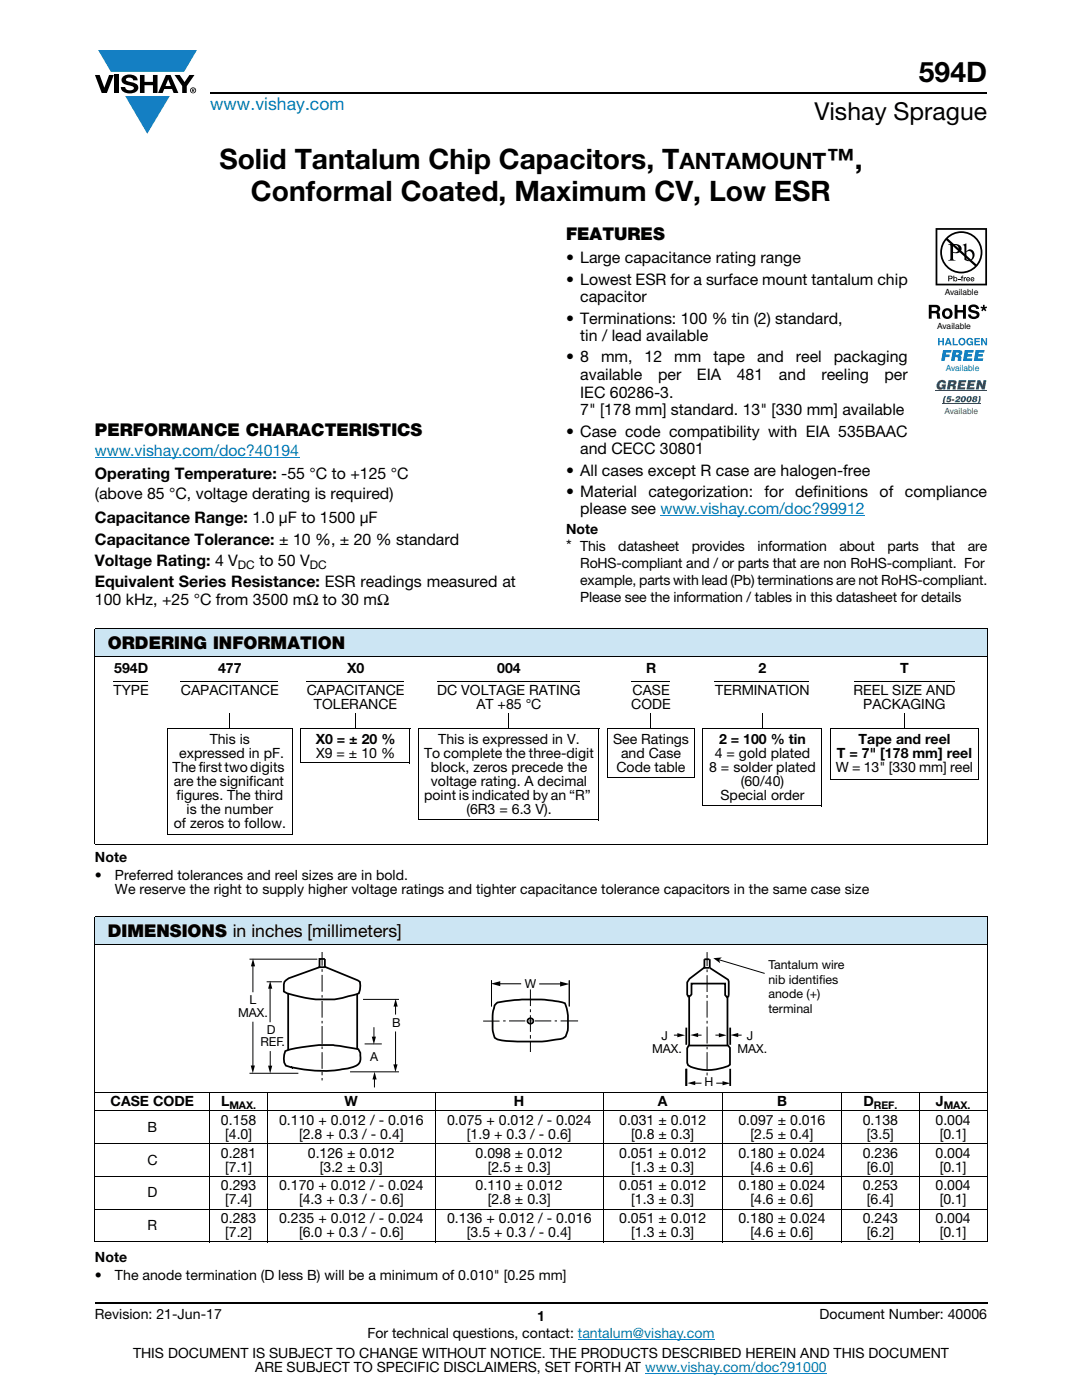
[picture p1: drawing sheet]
<svg xmlns="http://www.w3.org/2000/svg" width="216mm" height="279mm" viewBox="0 0 216 279" stroke-linecap="round" stroke-linejoin="round" font-family="sans-serif">
<defs><g id="words">
<g font-size="5.6">
<text x="183.4" y="16.4">594D</text>
<text x="43.8" y="33.8">Solid Tantalum Chip Capacitors, T</text>
<text x="164.9" y="33.8">™,</text>
<text x="50.1" y="40.1">Conformal Coated, Maximum CV, Low ESR</text>
</g>
<text font-size="4.9" x="162.5" y="24">Vishay Sprague</text>
<text font-size="4.5" x="135.6" y="33.8">ANTAMOUNT</text>
<text font-size="3.5" fill="#007ec4" x="42" y="21.9">www.vishay.com</text>
<g font-size="3.5">
<text x="112.9" y="47.9">FEATURES</text>
<text x="18.9" y="87">PERFORMANCE CHARACTERISTICS</text>
<text x="21.5" y="129.6">ORDERING INFORMATION</text>
<text x="21.5" y="187">DIMENSIONS in inches [millimeters]</text>
</g>
<g font-size="3.2">
<text x="112.9" y="52.6">• Large capacitance rating range</text>
<text x="112.9" y="56.8">• Lowest ESR for a surface mount tantalum chip</text>
<text x="112.9" y="64.6">• Terminations: 100 % tin (2) standard,</text>
<text x="115.8" y="60.3">capacitor</text>
<text x="115.8" y="68.1">tin / lead available</text>
<text x="112.9" y="72.3">• 8</text>
<text x="115.8" y="75.9">available</text>
<text x="119.9" y="72.3">mm,</text>
<text x="128.6" y="72.3">12</text>
<text x="131.3" y="75.9">per</text>
<text x="134.5" y="72.3">mm</text>
<text x="139.1" y="75.9">EIA</text>
<text x="142.4" y="72.3">tape</text>
<text x="147" y="75.9">481</text>
<text x="151.1" y="72.3">and</text>
<text x="155.4" y="75.9">and</text>
<text x="158.8" y="72.3">reel</text>
<text x="163.9" y="75.9">reeling</text>
<text x="166.4" y="72.3">packaging</text>
<text x="176.5" y="75.9">per</text>
<text x="115.8" y="79.4">IEC 60286-3.</text>
<text x="115.8" y="82.9">7&quot; [178 mm] standard. 13&quot; [330 mm] available</text>
<text x="112.9" y="87.1">• Case code compatibility with EIA 535BAAC</text>
<text x="18.9" y="95.6">Operating Temperature: -55 °C to +125 °C</text>
<text x="112.9" y="94.9">• All cases except R case are halogen-free</text>
<text x="115.8" y="90.7">and CECC 30801</text>
<text x="18.9" y="99.5">(above 85 °C, voltage derating is required)</text>
<text x="112.9" y="99.1">• Material</text>
<text x="129.4" y="99.1">categorization:</text>
<text x="152.6" y="99.1">for</text>
<text x="158.7" y="99.1">definitions</text>
<text x="175.5" y="99.1">of</text>
<text x="180.6" y="99.1">compliance</text>
<text x="18.9" y="104.5">Capacitance Range: 1.0 μF to 1500 μF</text>
<text x="115.8" y="102.7">please see www.vishay.com/doc?99912</text>
<text x="18.9" y="108.7">Capacitance Tolerance: ± 10 %, ± 20 % standard</text>
<text x="18.9" y="112.9">Voltage Rating: 4 V</text>
<text x="51.8" y="112.9">to 50 V</text>
<text x="112.9" y="110">*</text>
<text x="18.9" y="117.2">Equivalent Series Resistance: ESR readings measured at</text>
<text x="18.9" y="120.7">100 kHz, +25 °C from 3500 mΩ to 30 mΩ</text>
</g>
<text font-size="3.2" fill="#007ec4" x="18.9" y="91">www.vishay.com/doc?40194</text>
<g font-size="2.8">
<text x="112.9" y="106.7">Note</text>
<text x="115.8" y="110">This</text>
<text x="115.8" y="113.4">RoHS-compliant and / or parts that are non RoHS-compliant. For</text>
<text x="123.4" y="110">datasheet</text>
<text x="138" y="110">provides</text>
<text x="151.2" y="110">information</text>
<text x="167.5" y="110">about</text>
<text x="177.1" y="110">parts</text>
<text x="185.9" y="110">that</text>
<text x="193.1" y="110">are</text>
<text x="115.8" y="116.7">example, parts with lead (Pb) terminations are not RoHS-compliant.</text>
<text x="115.8" y="120.1">Please see the information / tables in this datasheet for details</text>
<text x="22.8" y="134.3">594D</text>
<text x="43.5" y="134.3">477</text>
<text x="69.2" y="134.3">X0</text>
<text x="99.2" y="134.3">004</text>
<text x="128.9" y="134.3">R</text>
<text x="151.4" y="134.3">2</text>
<text x="179.6" y="134.3">T</text>
<text x="22.7" y="138.7">TYPE</text>
<text x="36.1" y="138.7">CAPACITANCE</text>
<text x="61.2" y="138.7">CAPACITANCE</text>
<text x="62.7" y="141.5">TOLERANCE</text>
<text x="87.2" y="138.7">DC VOLTAGE RATING</text>
<text x="95.1" y="141.5">AT +85 °C</text>
<text x="126" y="141.5">CODE</text>
<text x="126.2" y="138.7">CASE</text>
<text x="142.7" y="138.7">TERMINATION</text>
<text x="170.3" y="138.7">REEL SIZE AND</text>
<text x="172.3" y="141.5">PACKAGING</text>
<text x="41.8" y="148.4">This is</text>
<text x="63" y="148.4">X0 = ± 20 %</text>
<text x="87.5" y="148.4">This is expressed in V.</text>
<text x="122.3" y="148.4">See Ratings</text>
<text x="143.5" y="148.4">2 = 100 % tin</text>
<text x="171.3" y="148.4">Tape and reel</text>
<text x="34.4" y="154.1">The first two digits</text>
<text x="35.8" y="151.2">expressed in pF.</text>
<text x="63.1" y="151.2">X9 = ± 10 %</text>
<text x="84.6" y="151.2">To complete the three-digit</text>
<text x="86" y="154.1">block, zeros precede the</text>
<text x="123" y="154.1">Code table</text>
<text x="123.9" y="151.2">and Case</text>
<text x="141.5" y="154.1">8 = solder plated</text>
<text x="142.6" y="151.2">4 = gold plated</text>
<text x="166.8" y="154.1">W = 13&quot; [330 mm] reel</text>
<text x="167" y="151.2">T = 7&quot; [178 mm] reel</text>
<text x="34.7" y="156.9">are the significant</text>
<text x="35.2" y="159.7">figures. The third</text>
<text x="84.6" y="159.7">point is indicated by an “R”</text>
<text x="86" y="156.9">voltage rating. A decimal</text>
<text x="143.8" y="159.7">Special order</text>
<text x="147.8" y="156.9">(60/40)</text>
<text x="34.7" y="165.3">of zeros to follow.</text>
<text x="37.2" y="162.5">is the number</text>
<text x="93.1" y="162.5">(6R3 = 6.3 V).</text>
<text x="18.9" y="172.1">Note</text>
<text x="18.9" y="175.6">•</text>
<text x="22.9" y="178.5">We reserve the right to supply higher voltage ratings and tighter capacitance tolerance capacitors in the same case size</text>
<text x="22.9" y="175.6">Preferred tolerances and reel sizes are in bold.</text>
<text x="22.1" y="220.8">CASE CODE</text>
<text x="44.1" y="220.8">L</text>
<text x="68.8" y="220.8">W</text>
<text x="102.6" y="220.8">H</text>
<text x="131.3" y="220.8">A</text>
<text x="155" y="220.8">B</text>
<text x="172.3" y="220.8">D</text>
<text x="186.7" y="220.8">J</text>
<text x="29.4" y="225.9">B</text>
<text x="44.1" y="224.5">0.158</text>
<text x="44.9" y="227.3">[4.0]</text>
<text x="55.7" y="224.5">0.110 + 0.012 / - 0.016</text>
<text x="59.7" y="227.3">[2.8 + 0.3 / - 0.4]</text>
<text x="89.2" y="224.5">0.075 + 0.012 / - 0.024</text>
<text x="93.2" y="227.3">[1.9 + 0.3 / - 0.6]</text>
<text x="123.6" y="224.5">0.031 ± 0.012</text>
<text x="126" y="227.3">[0.8 ± 0.3]</text>
<text x="147.3" y="224.5">0.097 ± 0.016</text>
<text x="149.8" y="227.3">[2.5 ± 0.4]</text>
<text x="172.1" y="224.5">0.138</text>
<text x="173" y="227.3">[3.5]</text>
<text x="186.7" y="224.5">0.004</text>
<text x="187.5" y="227.3">[0.1]</text>
<text x="29.4" y="232.4">C</text>
<text x="44.1" y="231">0.281</text>
<text x="44.9" y="233.8">[7.1]</text>
<text x="61.4" y="231">0.126 ± 0.012</text>
<text x="63.8" y="233.8">[3.2 ± 0.3]</text>
<text x="94.9" y="231">0.098 ± 0.012</text>
<text x="97.3" y="233.8">[2.5 ± 0.3]</text>
<text x="123.6" y="231">0.051 ± 0.012</text>
<text x="126" y="233.8">[1.3 ± 0.3]</text>
<text x="147.3" y="231">0.180 ± 0.024</text>
<text x="149.8" y="233.8">[4.6 ± 0.6]</text>
<text x="172.1" y="231">0.236</text>
<text x="173" y="233.8">[6.0]</text>
<text x="186.7" y="231">0.004</text>
<text x="187.5" y="233.8">[0.1]</text>
<text x="29.4" y="239">D</text>
<text x="44.1" y="237.5">0.293</text>
<text x="55.7" y="237.5">0.170 + 0.012 / - 0.024</text>
<text x="94.9" y="237.5">0.110 ± 0.012</text>
<text x="123.6" y="237.5">0.051 ± 0.012</text>
<text x="147.3" y="237.5">0.180 ± 0.024</text>
<text x="172.1" y="237.5">0.253</text>
<text x="186.7" y="237.5">0.004</text>
<text x="29.4" y="245.5">R</text>
<text x="44.1" y="244.1">0.283</text>
<text x="44.9" y="240.3">[7.4]</text>
<text x="55.7" y="244.1">0.235 + 0.012 / - 0.024</text>
<text x="59.7" y="240.3">[4.3 + 0.3 / - 0.6]</text>
<text x="89.2" y="244.1">0.136 + 0.012 / - 0.016</text>
<text x="97.3" y="240.3">[2.8 ± 0.3]</text>
<text x="123.6" y="244.1">0.051 ± 0.012</text>
<text x="126" y="240.3">[1.3 ± 0.3]</text>
<text x="147.3" y="244.1">0.180 ± 0.024</text>
<text x="149.8" y="240.3">[4.6 ± 0.6]</text>
<text x="172.2" y="244.1">0.243</text>
<text x="173" y="240.3">[6.4]</text>
<text x="186.7" y="244.1">0.004</text>
<text x="187.5" y="240.3">[0.1]</text>
<text x="18.9" y="251.8">Note</text>
<text x="44.9" y="246.9">[7.2]</text>
<text x="59.7" y="246.9">[6.0 + 0.3 / - 0.6]</text>
<text x="93.2" y="246.9">[3.5 + 0.3 / - 0.4]</text>
<text x="126" y="246.9">[1.3 ± 0.3]</text>
<text x="149.8" y="246.9">[4.6 ± 0.6]</text>
<text x="173" y="246.9">[6.2]</text>
<text x="187.5" y="246.9">[0.1]</text>
<text x="18.9" y="255.4">•</text>
<text x="22.9" y="255.4">The anode termination (D less B) will be a minimum of 0.010&quot; [0.25 mm]</text>
<text x="18.9" y="263.3">Revision: 21-Jun-17</text>
<text x="107.2" y="263.6">1</text>
<text x="163.6" y="263.3">Document Number: 40006</text>
<text x="73.3" y="267.1">For technical questions, contact: tantalum@vishay.com</text>
<text x="26.5" y="271">THIS DOCUMENT IS SUBJECT TO CHANGE WITHOUT NOTICE. THE PRODUCTS DESCRIBED HEREIN AND THIS DOCUMENT</text>
<text x="50.9" y="273.8">ARE SUBJECT TO SPECIFIC DISCLAIMERS, SET FORTH AT www.vishay.com/doc?91000</text>
</g>
<g font-size="2.5">
<text x="104.7" y="197.1">W</text>
<text x="153.3" y="193.3">Tantalum wire</text>
<text x="153.3" y="196.3">nib identif</text>
<text x="163.4" y="196.3">ies</text>
<text x="47.5" y="202.9">MAX.</text>
<text x="49.8" y="200.4">L</text>
<text x="153.3" y="199.2">anode (+)</text>
<text x="153.3" y="202.2">terminal</text>
<text x="52" y="208.7">REF.</text>
<text x="53.2" y="206.3">D</text>
<text x="78.2" y="204.9">B</text>
<text x="132" y="207.5">J</text>
<text x="149.1" y="207.5">J</text>
<text x="73.9" y="211.8">A</text>
<text x="130.1" y="210.1">MAX.</text>
<text x="147.2" y="210.1">MAX.</text>
<text x="140.6" y="216.8">H</text>
</g>
<g font-size="2.4">
<text x="47.5" y="113.5">DC</text>
<text x="61.8" y="113.5">DC</text>
</g>
<g font-size="2.1">
<text x="45.8" y="221.3">MAX.</text>
<text x="174.3" y="221.3">REF.</text>
<text x="188.3" y="221.3">MAX.</text>
</g>
<g font-size="1.7">
<text x="188.5" y="58.9">Available</text>
<text x="187" y="65.6">Available</text>
</g>
<text font-size="1.7" fill="#0160ae" x="188.7" y="74">Available</text>
<text font-size="1.7" fill="#1f9047" x="188.5" y="82.6">Available</text>
</g></defs>
<g fill="#147fc3">
<path d="M19.6 10h19.7l-2.6 4.3h-1.1h-13.5z"/>
<path d="M25 19.2h8.9l-4.5 7.5z"/>
</g>
<g fill="#000">
<path d="M18.9 15h1l.9 2.5 1-2.5h.9l-1.4 3.6h-1zM22.9 15h.9v3.6h-.9zM24.6 15.3a2.1 2.1 0 0 1 2.8 .3l.1 .4h-.9a.79 .79 0 0 0-.7-.5 .79 .79 0 0 0-.8 .4l.3 .3 1 .2a1.08 1.08 0 0 1 1.2 1 1.08 1.08 0 0 1-1.1 1.2 1.73 1.73 0 0 1-2.4-1.2h.9a.96 .96 0 0 0 .8 .6 .96 .96 0 0 0 .9-.4 1.31 1.31 0 0 0-1.2-.6 1.03 1.03 0 0 1-1.1-.6 1.03 1.03 0 0 1 .2-1.1zM27.9 15h.9v1.3h1.7v-1.3h.9v3.6h-.9v-1.6h-1.7v1.6h-.9zM34.8 15h1.1l.9 1.4 1-1.4h1l-1.5 2.2v1.4h-.9v-1.4z"/>
<path d="M33.6 15.9l.5 1.3h-1.1zM33.1 15l-1.6 3.6h1l.3-.8h1.5l.3 .8h1l-1.6-3.6z"/>
<path d="M38.4 17.8h.2v.2h-.2zM38.3 17.7v.7h.1v-.3l.4 .3-.2-.3 .2-.2-.1-.2z"/>
<path d="M38.1 18a.46 .46 0 0 1 .9 0 .46 .46 0 0 1-.9 0zM37.9 18a.6 .6 0 0 0 1.2 0 .6 .6 0 0 0-1.2 0z"/>
</g>
<path d="M42 18.6h155M18.9 260h178.1" fill="none" stroke="#000" stroke-width=".36"/>
<path d="M18.9 91.3h40.8M131.8 102.9h40.8M115.3 267.3h27.3M128.7 274h36.3" fill="none" stroke="#007ec4" stroke-width=".2"/>
<g fill="#fff">
<path d="M38.9 46.5h44.1v34h-44.1z"/>
<path d="M185.3 45.5h11.7v37.4h-11.7z"/>
</g>
<g fill="#000">
<path d="M190.5 60.8h.6v1.1h1.1v-1.1h.5v2.8h-.5v-1.2h-1.1v1.2h-.6zM193.5 61a1.15 1.15 0 0 1 1.9 .7h-.6v-.2a.68 .68 0 0 0-1-.1v.3l.2 .2a1.29 1.29 0 0 1 1.4 .9 1.17 1.17 0 0 1-1.1 .9 1.17 1.17 0 0 1-1.1-.9h.5l.1 .1a.67 .67 0 0 0 1.1-.1l-.3-.2-.5-.2a.81 .81 0 0 1-.9-.5 .81 .81 0 0 1 .3-.9zM195.7 61.2l.4 .1v-.5h.4v.5l.4-.1 .1 .3-.5 .1 .3 .4-.2 .1-.3-.3-.3 .3-.2-.1 .3-.4-.4-.1z"/>
<path d="M185.9 61.3v.8l.9-.1a.38 .38 0 0 0 .1-.6zM185.3 60.8h1.4a.78 .78 0 0 1 .8 .5 .78 .78 0 0 1-.1 .8l-.2 .2a.97 .97 0 0 1 .4 1.2l.1 .1h-.7l-.2-1-.9-.1v1.1h-.6z"/>
<path d="M188.8 62a.63 .63 0 0 0-.3 .8 .63 .63 0 0 0 .8 .3 .63 .63 0 0 0 .2-.7 .63 .63 0 0 0-.7-.4zM187.9 62.6a1.1 1.1 0 0 1 2.2 0 1.1 1.1 0 0 1-2.2 0z"/>
</g>
<g fill="#0160ae">
<path d="M187.2 67.5h.3v.5h.5v-.5h.3v1.4h-.3v-.6h-.5v.6h-.3z"/>
<path d="M190.1 67.5h.3v1.2h.7v.2h-1z"/>
<path d="M193 67.7a.68 .68 0 0 1 1.2 .2l-.9-.2a.55 .55 0 0 0-.2 .6 .55 .55 0 0 0 .4 .4l.4-.3h-.3v-.3h.6v.8h-.2l-.1-.2a.71 .71 0 0 1-1 0 .71 .71 0 0 1 .1-1z"/>
<path d="M194.5 67.5h1v.2h-.8v.3h.8v.3h-.8v.4h.8v.2h-1z"/>
<path d="M195.8 67.5h.3l.6 1v-1h.3v1.4h-.3l-.6-1v1h-.3z"/>
<path d="M188.2 69.9h1.7l-.1 .5h-1l-.1 .4h.8l-.1 .5h-.8l-.1 .7h-.7z"/>
<path d="M192.5 69.9h1.8l-.1 .5h-1.1v.3h.9l-.1 .5h-.9l-.1 .3h1.1l-.1 .5h-1.8z"/>
<path d="M194.7 69.9h1.7v.5h-1.1v.3h.8v.5h-.9l-.1 .3h1.1l-.1 .5h-1.8z"/>
<path d="M189.2 67.8l-.2 .6h.4zM189 67.5h.4l.5 1.4h-.3l-.1-.3h-.6l-.1 .3h-.3z"/>
<path d="M191.5 68.2a.47 .47 0 0 0 .9 0 .47 .47 0 0 0-.9 0zM191.2 68.2a.75 .75 0 0 1 1.5 0 .75 .75 0 0 1-1.5 0z"/>
<path d="M190.8 70.4l-.1 .4 .6-.1-.1-.3zM190.1 69.9l1.8 .1a.63 .63 0 0 1-.3 1l.2 .3v.7h-.7v-.6l-.3-.1h-.2l-.1 .7h-.7z"/>
</g>
<g fill="#000">
<path d="M191.2 55.6h.4v.2h-.4zM191.9 55.1l.3-.1-.2 .2 .2 .1v.2h-.2v.6h-.1v-.6h-.2zM192.3 55.3h.2v.2l.3-.2v.2h-.3v.6h-.2z"/>
<path d="M189.1 47.6a3.9 3.9 0 0 1 5.3-.1 3.9 3.9 0 0 1 .4 5.3zM188.8 47.9l5.7 5.2a3.9 3.9 0 0 1-5.3 .1 3.9 3.9 0 0 1-.4-5.3zM187.6 50.4a4.2 4.2 0 0 0 8.4 0 4.2 4.2 0 0 0-8.4 0z"/>
<path d="M189.4 55.2v.3h.4v-.3zM189.2 55l.7 .1 .2 .3-.2 .3h-.5v.4h-.2z"/>
<path d="M190.2 48.9v1.4a.75 .75 0 0 0 1.1-.7 .75 .75 0 0 0-1.1-.7zM189.2 48.7a2.81 2.81 0 0 1 2.4 .4 .97 .97 0 0 1 0 1.2 .97 .97 0 0 1-1.2 .2l-.2-.1v1.1v.3l.5 .2h-1.5l.3-.1 .1-.4v-2.3v-.2z"/>
<path d="M190.4 55.7a.26 .26 0 0 0 .5 0 .26 .26 0 0 0-.5 0zM190.2 55h.2v.4a.38 .38 0 0 1 .5 .1 .38 .38 0 0 1 0 .5 .38 .38 0 0 1-.5 0l-.2 .1z"/>
<path d="M192.8 50.3v1.4l.2 .1a.72 .72 0 0 0 .8 0 .72 .72 0 0 0 .3-.8 .72 .72 0 0 0-.4-.8 .72 .72 0 0 0-.9 .1zM192.1 48.9l.7-.3v1.6a.89 .89 0 0 1 1.1-.4 .89 .89 0 0 1 .6 1.1 1.23 1.23 0 0 1-.7 1.1 1.23 1.23 0 0 1-1.4-.2v-2.7z"/>
<path d="M193 55.5v.2h.4l-.2-.3zM193 55.4h.4l.2 .4h-.6v.1h.5a.42 .42 0 0 1-.6 .1 .42 .42 0 0 1 .1-.6z"/>
<path d="M193.9 55.5l-.1 .2h.5l-.3-.3zM193.8 55.4h.5l.1 .4h-.6l.1 .1h.5a.42 .42 0 0 1-.6 .1 .42 .42 0 0 1 0-.6z"/>
<path d="M187 45.9h9.6v10.7h-9.6zM186.7 45.5v11.5h10.3v-11.5z"/>
</g>
<path d="M186.7 78h10.3" fill="none" stroke="#1f9047" stroke-width=".2"/>
<g fill="#1f9047">
<path d="M187.2 76.2a.91 .91 0 0 1 .9-.4 .91 .91 0 0 1 .7 .7h-.6l-.3-.2a.56 .56 0 0 0-.4 .4 .56 .56 0 0 0 .3 .6l.3-.2h-.2v-.4h.9l-.2 1h-.4v-.1a.82 .82 0 0 1-1.1 0 .82 .82 0 0 1-.1-1.1z"/>
<path d="M191.3 75.9h1.5v.4h-1v.3h.8l-.1 .4h-.8v.3h.9l-.1 .4h-1.5z"/>
<path d="M193.2 75.9h1.5l-.1 .4h-.9v.3h.7v.4h-.8l-.1 .3h1l-.1 .4h-1.6z"/>
<path d="M195 75.9h.6l.5 1 .1-1h.6l-.3 1.8h-.6l-.5-1-.1 1h-.6z"/>
<path d="M188.5 79h.3l-.3 .8v.8h-.3v-.8z"/>
<path d="M189.1 79.1h.8l-.1 .2h-.5l-.1 .2h.5a.52 .52 0 0 1-.2 .8 .52 .52 0 0 1-.7-.3h.5l.2-.1-.2-.2h-.4z"/>
<path d="M190 79.7h.4v.3h-.5z"/>
<path d="M190.8 79.3a.5 .5 0 0 1 .5-.3 .5 .5 0 0 1 .4 .4l-.7 .6h.6l-.1 .3h-1l.8-.9-.1-.1-.2 .2h-.4z"/>
<path d="M189.8 76.3l-.1 .4 .5-.1 .1-.1-.1-.1zM189.3 75.9l1.5 .1a.54 .54 0 0 1-.3 .9l.2 .2v.6h-.6v-.5l-.3-.1h-.1l-.2 .6h-.6z"/>
<path d="M192.2 79.4l-.2 .5 .2 .1 .2-.5-.1-.2zM191.9 79.2a.51 .51 0 0 1 .8 .1 .66 .66 0 0 1-.2 .8 .66 .66 0 0 1-.8 0v-.5z"/>
<path d="M193.3 79.4l-.1 .5 .1 .1 .3-.5-.2-.2zM193.1 79.2a.51 .51 0 0 1 .8 .1 .66 .66 0 0 1-.2 .8 .66 .66 0 0 1-.8 0l-.1-.5z"/>
</g>
<path d="M188 80.5h7.7" fill="none" stroke="#1f9047" stroke-width=".2"/>
<g fill="#1f9047">
<path d="M195.3 79h.3l.1 .8a.72 .72 0 0 1-.7 .8l.3-.8z"/>
<path d="M194.5 79.3l-.1 .2h.2l.1-.2zM194.4 79.8v.2h.2v-.2zM194.2 79.2a.52 .52 0 0 1 .8 .2l-.2 .2 .2 .3a.55 .55 0 0 1-.5 .4 .55 .55 0 0 1-.6-.4l.3-.3-.1-.2z"/>
</g>
<g fill="#cce5f3">
<path d="M18.9 125.4h178.1v5.5h-178.1z"/>
<path d="M18.9 182.9h178.1v5.5h-178.1z"/>
</g>
<g fill="none" stroke="#000" stroke-width=".2">
<path d="M18.9 125.4h178.1M18.9 130.9h178.1M18.9 125.5v42.9M197 125.5v42.9M18.9 168.5h178.1M18.9 182.9h178.1M18.9 188.4h178.1M18.9 183v64.7M197 183v64.7M18.9 218h178.1M41.9 217.9v30M53.4 217.9v30"/>
<path d="M86.8 217.9v30M120.4 217.9v30M144.1 217.9v30M167.9 217.9v30M183.4 217.9v30M18.9 221.7h178.1M18.9 228.2h178.1M18.9 234.8h178.1M18.9 241.3h178.1M18.9 247.8h178.1"/>
</g>
<path d="M47.5 190h121v27.3h-121z" fill="#fff"/>
<g fill="none" stroke="#000" stroke-width=".35">
<path d="M57 195.7l.6-.5 6.2-2.2v-1.6h1v1.6l6.6 2.7 .4 .3v1.5l-.2 .7-1.1 .4a20 20 0 0 1-11.9 0l-1.3-.4-.7-.3v-1.4l.2-.5zM57.5 198.3v11.3M63.8 193h1M71.3 198.4v11M137.5 198.9v9.6l-.4 .7v2.9l.2 .5a9 9 0 0 0 8.4-.1v-3.4l-.5-.6v-9.5M140.5 193.2h1.1M141.6 191.4h-1v1.7l-3 2.2-.5 .7v2.5l.2 .4 .5-.2 .2-.3v-2.1h6.7v2.3l.4 .4 .2-.1 .1-3-.1-.4-3.7-2.3v-1.8M56.9 209.8a28 28 0 0 1 10.9-1.1l3.7 .7 .4 .7a2.77 2.77 0 0 1-.4 2.3l-.4 .3a23.2 23.2 0 0 1-12.8 .3l-1.3-.3a3.2 3.2 0 0 1-.1-2.9zM99 200.3l.3-.2 3.4-.5 5.3-.1 4.2 .5 .5 .2 .2 .4a10.8 10.8 0 0 1 .4 5.1l-.2 .6a1.67 1.67 0 0 1-1.9 1.1l-3.1 .5h-4.8l-3-.2-1-.3-.6-.3a8.1 8.1 0 0 1-.4-4.3l.4-2.2zM136.9 205.1v3.4M136.9 213.3v3.4M137.4 208.7h7.8"/>
<path d="M145.7 205.1v3.4M145.7 213.3v3.4"/>
<circle cx="105.8" cy="203.8" r=".56"/>
</g>
<g fill="none" stroke="#000" stroke-width=".2">
<path d="M22.6 135.9h7M36.2 135.9h19.2M61.2 135.9h19.4M87.4 135.9h28.3M126 135.9h7.7M142.7 135.9h18.7M170.5 135.9h20.1M33.3 145.4h25.1M33.3 145.4v21.1M45.8 142.4v3M58.3 145.4v21.1M59.9 152.3h21.9"/>
<path d="M60 145.4v6.9M60 145.4h21.9M70.9 142.4v3M81.8 145.4v6.9M83.5 145.4v18.2M83.5 145.4h36.1M101.5 142.4v3M119.5 145.4v18.3M121.1 155.1h17.4M121.2 145.4h17.4M121.2 145.4v9.7M129.9 142.4v3"/>
<path d="M138.5 145.4v9.8M140.2 145.4h23.8M140.2 145.4v15.4M152.1 142.4v3M164 145.4v15.5M165.6 155.6h29.6M165.7 145.4h29.6M165.7 145.4v10.2M180.5 142.4v3M195.2 145.4v10.3M33.3 166.5h25M83.5 163.6h36"/>
<path d="M140.1 160.8h23.9M49.8 191.4h13.5M50.5 192.6v5.4M53.2 195.9h3.1M53.9 197v7M64.3 190v2.7M64.3 193.4v.6M64.3 194.6v3.3M64.3 198.6v.5M64.3 199.8v3.3M72.4 199.4h7.2M98.1 195.7v5.2"/>
<path d="M105.8 197.5v3.3M113.6 195.7v5.2M141.1 190v2.8M141.1 193.5v.5M141.1 194.6v3.4M141.1 198.6v.6M141.1 199.7v3.4M143.5 191.5l9.1 2.8M49.8 214.2h9.7M50.5 203.9v9M53.9 209.8v3.2M64.3 203.7v.5"/>
<path d="M64.3 204.8v3.5M64.3 208.8v.5M64.3 210v3.3M64.3 213.9v.7M64.3 215.1v.5M69.9 213.9h9.7M72.8 208.3h3.4M74.6 205v2.2M74.7 215.1v1.9M78.9 200.6v1.9M78.9 205.9v6.8M96.4 203.8h3.3"/>
<path d="M100.4 203.8h.5M101.6 203.8h3.2M105.6 203.8h.5M105.8 201.4v.6M105.8 202.6v3.3M105.8 206.6v.7M105.8 207.8v2.2M106.8 203.8h3.2M110.7 203.8h.4M111.9 203.8h3.5M134.5 206.6h.9M138.4 216.2h1.6"/>
<path d="M139 206.6h1M141.1 203.7v.6M141.1 204.9v3.4M141.1 208.9v.5M141.1 210v3.4M141.1 214.1v.5M142.8 206.6h.9M142.9 216.2h1.6M147 206.6h1"/>
</g>
<path d="M99.5 196.3h4.5M107.6 196.4h4.5" fill="none" stroke="#000" stroke-width=".21"/>
<g fill="#000">
<path d="M22.5 135.8l.1 .2zM36.1 135.8l.1 .2zM61.2 135.8v.2zM87.3 135.8l.1 .2zM125.9 135.8l.1 .2zM142.6 135.8l.1 .2zM170.4 135.8l.1 .2zM45.7 145.4l.2 .1zM70.8 145.4l.2 .1zM101.5 145.4l.1 .1zM129.8 145.4l.1 .1zM152 145.4l.2 .1z"/>
<path d="M180.4 145.4l.2 .1zM50.5 191.3l.4 1.6h-.8zM53.9 195.8l.4 1.5h-.8zM98 196.3l1.8-.5v1zM111.8 195.9l1.8 .5-1.8 .5zM50 212.6h.9l-.5 1.6zM53.5 212.7h.8l-.4 1.5zM74.7 213.9l.5 1.5h-.9zM74.2 206.9h.8l-.4 1.5zM78.9 199.3l.5 1.6h-.9zM78.5 212.4h.8l-.4 1.6zM135.2 206.2l1.5 .4-1.5 .4z"/>
<path d="M137.2 216.2l1.5-.5v.9zM137.8 206.6l1.5-.4v.8zM143.4 206.2l1.6 .4-1.6 .4zM144.2 215.8l1.5 .4-1.5 .4zM145.8 206.6l1.5-.4v.8z"/>
</g>
<path d="M142.3 191.2l1.7-.1-.5 .4 .2 .7z" fill-rule="evenodd" fill="#000"/>
<use href="#words"/>
</svg>
